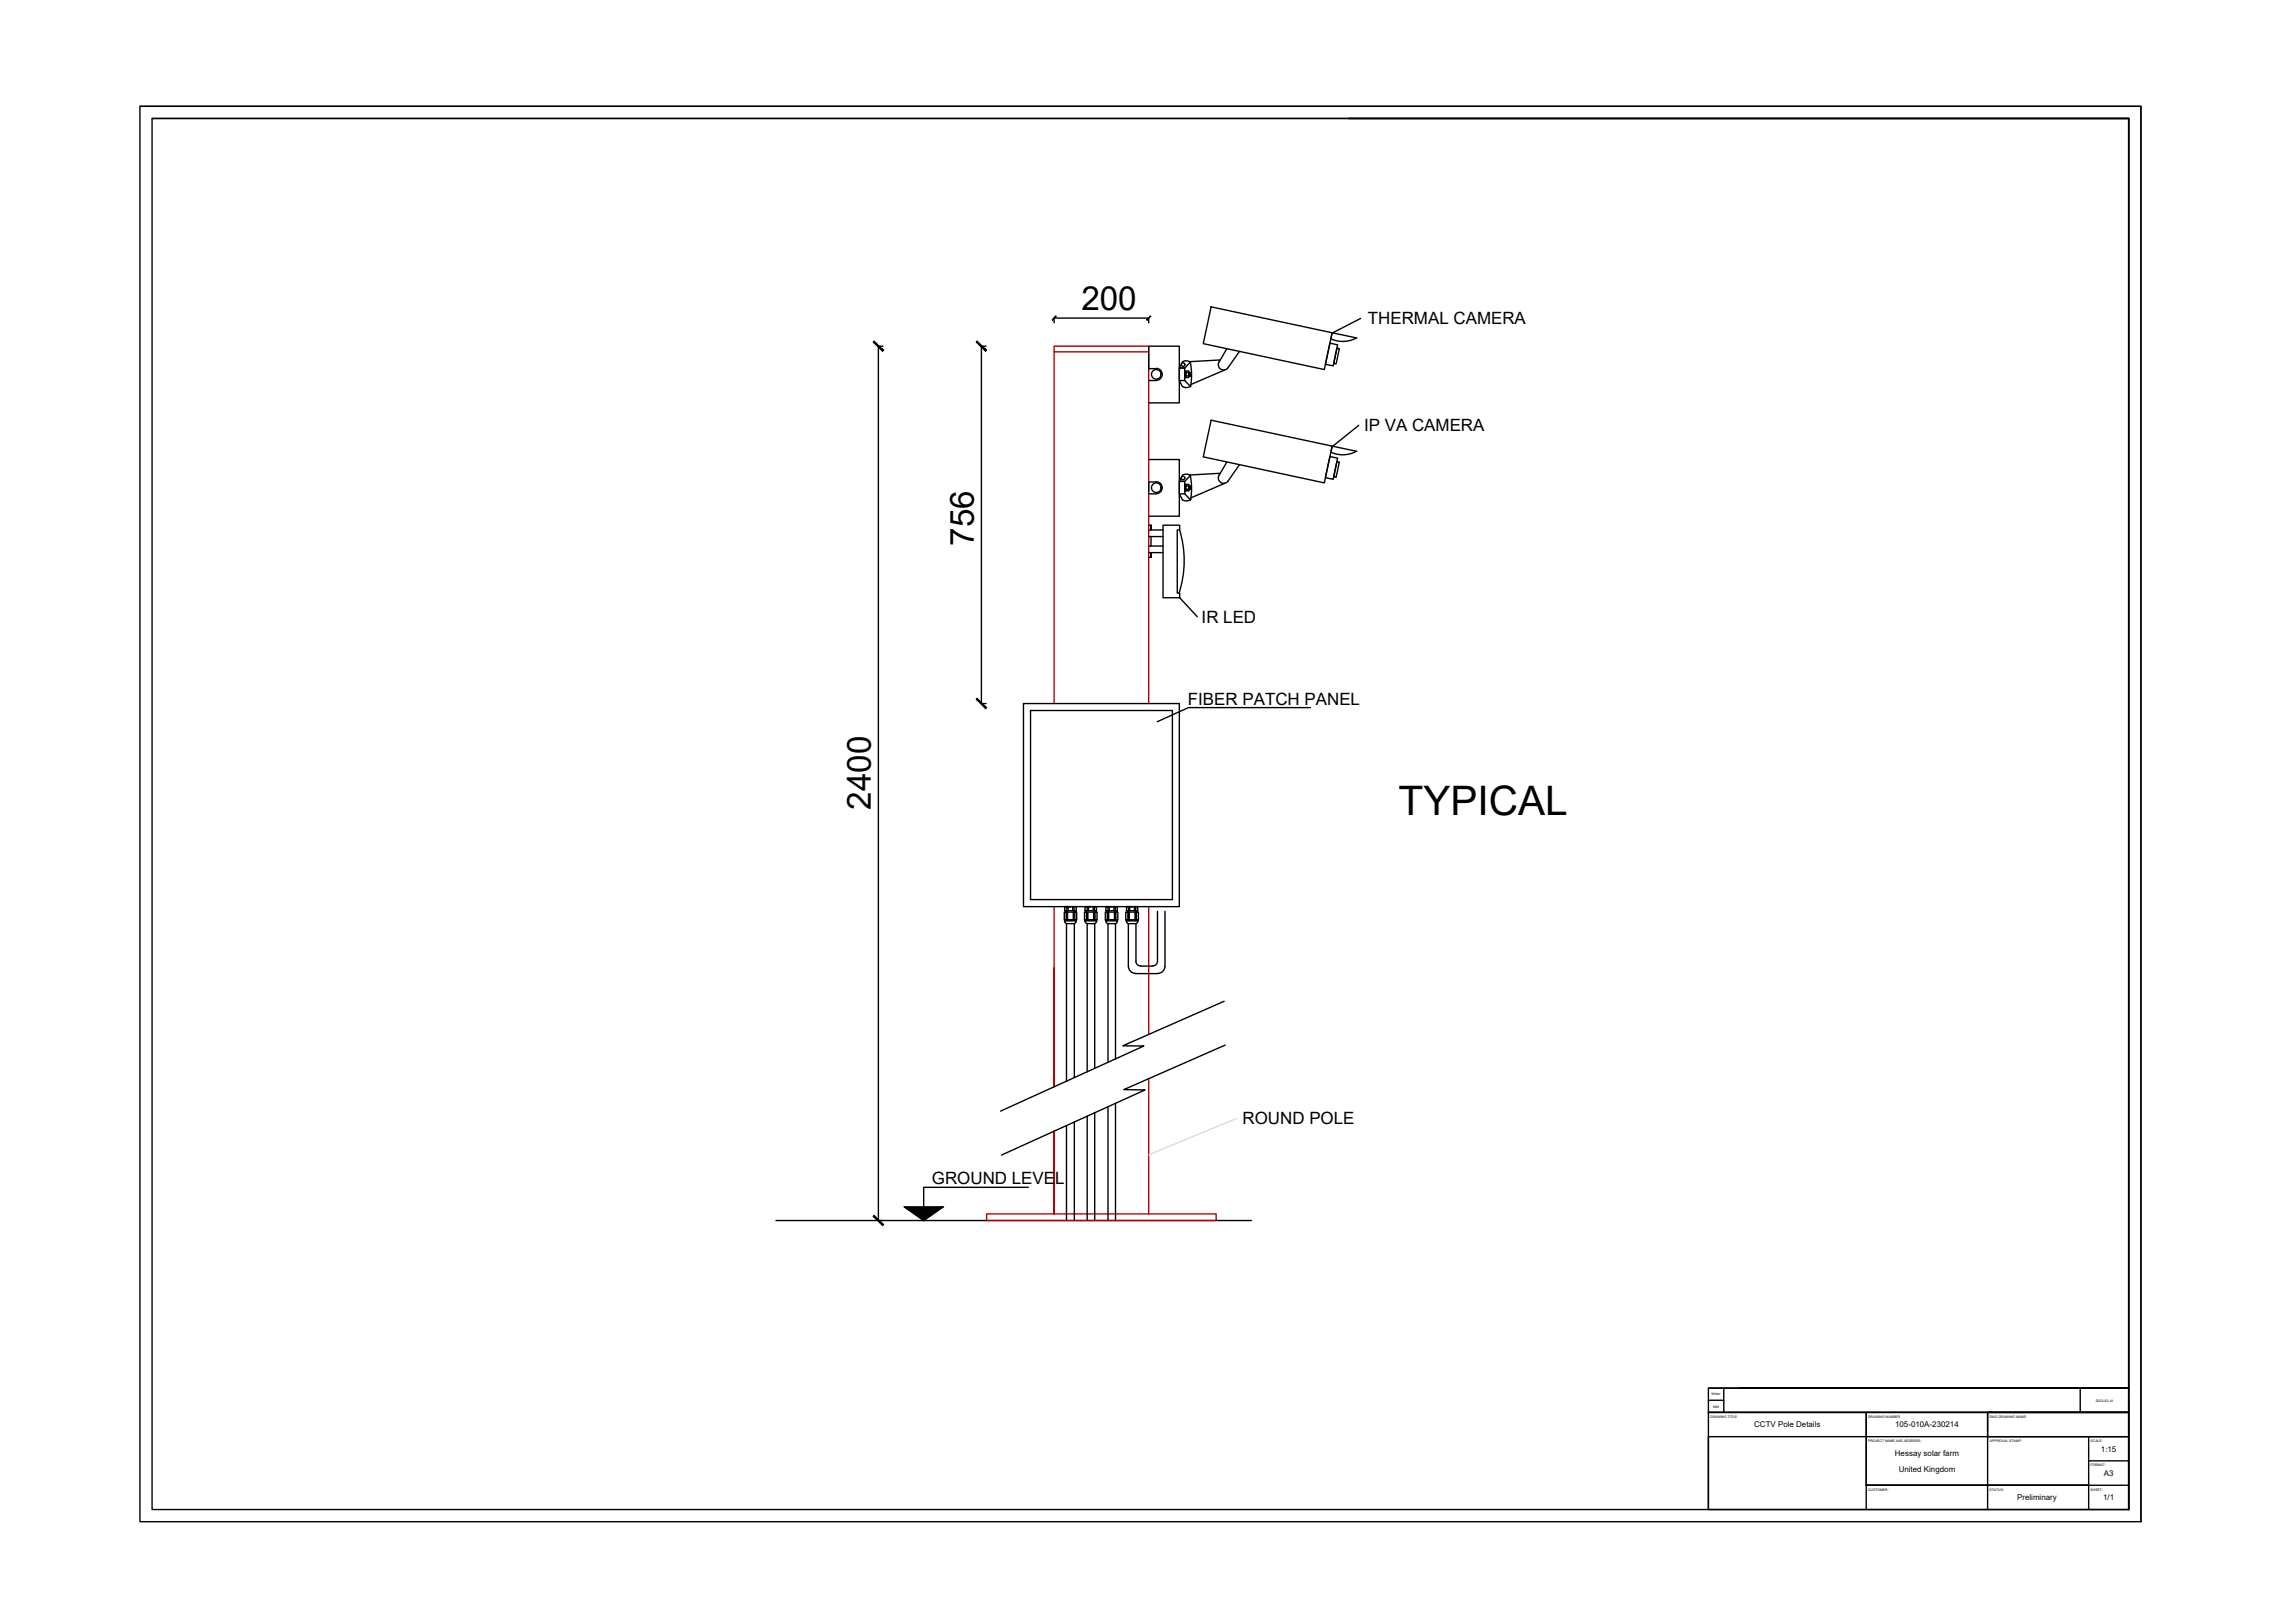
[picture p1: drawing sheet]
<svg xmlns="http://www.w3.org/2000/svg" width="420mm" height="297mm" viewBox="0 0 420 297" stroke-linecap="round" stroke-linejoin="round" font-family="sans-serif">
<defs><g id="words">
<text font-size="7.4" x="256" y="149.2">TYPICAL</text>
<g font-size="6.1">
<text x="198" y="56.8">200</text>
<text x="178.3" y="99.9" transform="rotate(-90 178.3 99.9)">756</text>
<text x="159.4" y="148.2" transform="rotate(-90 159.4 148.2)">2400</text>
</g>
<g font-size="3.1">
<text x="250.4" y="59.4">THERMAL CAMERA</text>
<text x="249.7" y="79">IP VA CAMERA</text>
<text x="220" y="114.1">IR LED</text>
<text x="217.5" y="129.1">FIBER PATCH PANEL</text>
<text x="227.5" y="205.8">ROUND POLE</text>
<text x="170.6" y="216.6">GROUND LEVEL</text>
</g>
<g font-size="1.5">
<text x="321.1" y="261.2">CCTV Pole Details</text>
<text x="346.9" y="261.2">105-010A-230214</text>
<text x="346.9" y="266.4">Hessay solar farm</text>
<text x="347.6" y="269.4">United Kingdom</text>
<text x="384.6" y="265.7">1:15</text>
<text x="369.3" y="274.6">Preliminary</text>
<text x="385" y="274.6">1/1</text>
<text x="385.2" y="270.1">A3</text>
</g>
<g font-size=".6">
<text x="313.3" y="255.4">Writer</text>
<text x="313.7" y="257.6">MM</text>
<text x="383.7" y="256.5">2023-02-14</text>
<text x="313.1" y="259.5">DRAWING TITLE:</text>
<text x="342" y="259.5">DRAWING NUMBER</text>
<text x="342" y="263.9">PROJECT NAME AND ADDRESS:</text>
<text x="364.2" y="259.5">DWG DRAWING NAME:</text>
<text x="364.3" y="263.9">APPROVAL STAMP:</text>
<text x="382.7" y="263.9">SCALE:</text>
<text x="382.7" y="268.4">FORMAT:</text>
<text x="342" y="272.8">CUSTOMER:</text>
<text x="364.2" y="272.8">STATUS:</text>
<text x="382.7" y="272.8">SHEET:</text>
</g>
</g></defs>
<!-- layer: PDF_CAMERA -->
<g fill="none" stroke="#000" stroke-width=".25">
<path d="M215.9 67.4h1v2.2h-1zM215.9 69.6l.6 1.1a1.39 1.39 0 0 0 1.5 0M216.5 66.2a1.24 1.24 0 0 1 1.4 .1M216.5 66.3l-.6 1.1h1l1-1.1 .2 2.5-.1 1.9M216.9 67.9v.6zM216.9 69.6l1.1 1.1M217 68.2h.9M217 68.2l.1 .4M217 68.5v.7zM217 68.8h.1M217.1 68.1v.8M217.1 67.9h.5v.9"/>
<path d="M217.1 68.8h.5M217.1 69.1h.5M217.1 67.9v1.2M217.6 68.8v.3M217.6 68.8l.4-.1-.1-.5v.6M217.6 68.1v.8M217.6 68.8h.1M217.7 68.2l.1 .6M217.8 68.2l.1 .5M223.2 66.2a.98 .98 0 0 0 .3 1.4 .98 .98 0 0 0 1.4-.3M223.4 65.9l-5.7 .3M224.2 67.7l-6.2 2.7"/>
<path d="M224.6 63.8l-1.4 2.4M226.9 64.3l-2.1 3M215.9 88.1h1v2.3h-1zM215.9 90.4l.6 1.1a1.39 1.39 0 0 0 1.5-.1M216.5 87l-.6 1.1h1l1-1.1 .2 2.6-.1 1.9-1.1-1.1M216.5 87a1.24 1.24 0 0 1 1.4 0M216.9 88.6v.7zM217 88.9h.9M217 88.9l.1 .5M217 89.2v.7zM217 89.6h.1M217.1 88.8v.9"/>
<path d="M217.1 88.7l.5-.1v.9M217.1 89.5h.5M217.1 89.8h.5M217.1 88.6v1.2M217.6 89.5v.3M217.6 89.6l.4-.1-.1-.6v.7M217.6 89.5l.1 .1M217.6 88.8v.9M217.7 88.9l.1 .7M217.8 88.9l.1 .6M223.2 87a.98 .98 0 0 0 .3 1.3 .98 .98 0 0 0 1.4-.3M223.4 86.6l-5.7 .3"/>
<path d="M224.2 88.5l-6.2 2.6M224.6 84.6l-1.4 2.4M226.9 85.1l-2.1 2.9"/>
<circle cx="216.6" cy="66.7" r=".33"/>
<circle cx="216.6" cy="87.5" r=".33"/>
</g>
<!-- layer: PDF_STEEL -->
<path d="M221.7 56.2l22.2 4.7-1.4 6.7-22.2-4.7zM221.7 76.9l22.2 4.7-1.4 6.8-22.2-4.8zM243.5 62.8l1.4 .3-.8 3.9-1.5-.3zM243.6 62a5.3 5.3 0 0 0 4.8-.1l-4.5-1-.3 1.1M244.8 63.7l.4 .1-.6 2.8-.4-.1zM243.5 83.6l1.4 .2-.8 3.9-1.5-.3zM244.8 84.5l.4 .1-.6 2.7h-.4zM248.4 82.6a5.2 5.2 0 0 1-4.8 .2M248.4 82.6l-4.5-1-.3 1.2" fill="none" stroke="#000" stroke-width=".25"/>
<!-- layer: PDF_MAST -->
<path d="M193 64.4h17.3M193 128.8v-65.4h17.3v65.4M193 165.9v33v-21.7M210.3 165.9v23.4M210.3 197.4v24.8M193 207v15.2v-15.2M180.6 223.4v-1.2h42.1v1.2" fill="none" stroke="#b80000" stroke-width=".25"/>
<!-- layer: PDF_BASIC -->
<g fill="none" stroke="#000" stroke-width=".25">
<path d="M193 59.1v-.9h17.3v.9M196.7 169v28.2M199 169v27.2M200.4 169v26.5M202.8 169v25.4M204.2 169v24.8M206.6 169v7.9M206.6 176.9a1.28 1.28 0 0 0 1.3 1.2M207.9 178.2h4.1M207.9 175.9a.88 .88 0 0 0 .9 .9h2.2a.92 .92 0 0 0 .9-.9M208 169v6.9M211.9 166.8v9.1"/>
<path d="M213.3 176.9a1.28 1.28 0 0 1-1.3 1.2M213.3 166.8v10.1M224.1 183.2l-18.5 8.2h3.8l-26.2 12M224.3 191.3l-18.6 8.1 3.9 .1-26.2 11.9M196.7 205.3v18.1M199 204.3v19.1M200.4 203.7v19.7M202.8 202.6v20.8M204.2 201.9v21.5M142.1 223.4h87"/>
</g>
<!-- layer: PDF_0 -->
<g fill="#000" stroke="#000" stroke-width=".18">
<path d="M193.3 57.8l-.6 .8zM193.3 57.8l-.6 .8z"/>
<path d="M210.6 57.8l-.6 .8zM210.6 57.8l.1 .1-.7 .7z"/>
<path d="M159.9 62.6l1.7 1.7 .2-.2zM160 62.4l1.8 1.7-1.9-1.5z"/>
<path d="M178.7 62.6l1.7 1.7 .2-.2zM178.9 62.4l1.7 1.7-1.9-1.5z"/>
<path d="M178.9 127.8l-.2 .2 1.9 1.5zM178.7 128l1.9 1.5-.2 .2z"/>
<path d="M160 222.4l-.1 .2 1.9 1.5zM159.9 222.6l1.9 1.5-.2 .2z"/>
<path d="M165.6 220.9h3.5v2.5zM169.1 220.9v2.5l3.5-2.5z"/>
</g>
<!-- layer: PDF_IRLED -->
<path d="M210.3 97h2.6M210.3 98.2h2.6M210.3 99.9h2.6M210.3 96.1h.4M210.7 97v-.9v.9M210.7 98.2v1.7M212.9 96.1h3.1v.9h-.5v11.5h.5v.9h-3.1zM215.9 97a19.2 19.2 0 0 1 0 11.5M210.3 101.1h2.6M210.3 102h.4M210.7 101.1v.9v-.9" fill="none" stroke="#000" stroke-width=".25"/>
<!-- layer: PDF_MAST -->
<path d="M161.7 63.4h-.9v160h.9M180.5 63.4h-.8v65.4h.8M210.3 63.5v4.2M210.3 88.4v1.6" fill="none" stroke="#000" stroke-width=".25"/>
<!-- layer: PDF_TXT1 -->
<path d="M249.1 58.3l-5 2.6M248.8 77.8l-4.7 3.8M216 109.4l3.2 3.5" fill="none" stroke="#000" stroke-width=".25"/>
<!-- layer: PDF_BOX -->
<path d="M187.4 128.8h28.5v37.1h-28.5zM188.7 130h25.9v34.6h-25.9zM239.9 129.5h-22.3l-5.7 2.6" fill="none" stroke="#000" stroke-width=".25"/>
<!-- layer: PDF_JUNCTION BOX -->
<g fill="none" stroke="#000" stroke-width=".25">
<path d="M210.3 63.4h5.6v10.3h-5.6M210.3 67.5h1.4M210.3 69.6h1.4M211.7 67.4a1.09 1.09 0 0 1 1.1 1.1 1.09 1.09 0 0 1-1.1 1.1M210.3 84.1h5.6v10.4h-5.6M210.3 88.2h1.4M210.3 90.4h1.4M211.7 88.2a1.09 1.09 0 0 1 1.1 1.1 1.09 1.09 0 0 1-1.1 1"/>
<circle cx="211.7" cy="68.5" r=".88"/>
<circle cx="211.7" cy="89.3" r=".88"/>
</g>
<!-- layer: PDF_0 -->
<g fill="none" stroke="#000" stroke-width=".25">
<path d="M194.8 166.9h2.3v1.5h-2.3zM194.9 168.5a.41 .41 0 0 0 .4 .5h1.3l.3-.2 .1-.2M194.9 168.4v.1l2.1 .1M194.9 165.9v.8M195.2 166.9h.2v1.4h-.2zM195.2 168.3h-.4M195.2 169v28.9M195.3 165.9v.8M195.4 168.3h1.1M195.5 165.9v.8h-.1M196 165.9h-1.1h2.1v.8h-2.1h.3v.2M196.4 165.9v.8"/>
<path d="M196.6 165.9v.8M196.8 166.7v1.6h-.3v-1.4M196.8 168.3h.3M197 168.4v.1M198.6 166.9h2.2v1.5h-2.2zM198.7 168.5a.44 .44 0 0 0 .4 .5h1.2M198.7 168.4v.1h2a.41 .41 0 0 1-.4 .5M198.7 165.9v.8M198.9 166.9h.3v1.4h-.3zM198.9 168.3h-.3M199 165.9v.8M199.2 168.3h1"/>
<path d="M199.3 165.9v.8h-.1M199.7 165.9h-1h2v.8h-2h.2v.2M200.1 165.9v.8M200.4 165.9v.8M200.5 166.7v1.6h-.3v-1.4M200.5 168.3h.3M200.7 168.4v.1M202.4 166.9h2.2v1.5h-2.2zM202.5 168.4v.1h2a.41 .41 0 0 1-.4 .5h-1.2a.44 .44 0 0 1-.4-.5M202.5 165.9v.8M202.7 166.9h.3v1.4h-.3zM202.7 168.3h-.3"/>
<path d="M202.8 165.9v.8M203 168.3h1M203.1 165.9v.8h-.1M203.5 165.9h-1h2v.8h-2h.2v.2M203.9 165.9v.8M204.2 165.9v.8M204.3 166.7v1.6h-.3v-1.4M204.3 168.3h.3M204.5 168.4v.1M206.1 166.9h2.3v1.5h-2.3zM206.2 168.4v.1h2.1a.41 .41 0 0 1-.4 .5h-1.3a.41 .41 0 0 1-.4-.5M206.2 165.9v.8"/>
<path d="M206.5 166.9h.2v1.4h-.2zM206.5 168.3h-.4M206.6 165.9v.8M206.7 168.3h1.1M206.8 165.9l-.1 .8M207.3 165.9h-1.1h2.1v.8h-2.1h.3v.2M207.7 165.9v.8M207.8 166.9v1.4h.3v-1.4M207.9 165.9v.8M208 166.7v.2M208.1 168.3h.3M208.3 168.4v.1"/>
<path d="M188.3 217.3h-19.2v6.1M195.2 206v17.4M165.6 220.9h7l-3.5 2.5z"/>
</g>
<!-- layer: PDF_TXT1 -->
<path d="M226.4 204.7l-16.1 6.7" fill="none" stroke="#dbdbdb" stroke-width=".25"/>
<!-- layer: PDF_BASIC -->
<path d="M180.6 223.4h42.1" fill="none" stroke="#b80000" stroke-width=".25"/>
<!-- layer: PDF2_0 -->
<path d="M246.9 21.7h142.8v254.6" fill="none" stroke="#000" stroke-width=".25"/>
<!-- layer: PDF2_RENEWCO-X300-Text Block -->
<path d="M25.6 19.5h366.4v259M27.8 21.7h361.9v254.6M389.7 258.5h-25.8v4.4M312.8 262.9v13.4M341.7 271.8h40.7" fill="none" stroke="#000" stroke-width=".25"/>
<!-- layer: PDF2_X300-Text Block -->
<path d="M312.8 254h76.9M312.8 258.5h76.9" fill="none" stroke="#000" stroke-width=".25"/>
<!-- layer: PDF3_0 -->
<path d="M246.9 21.7h142.8v254.6" fill="none" stroke="#000" stroke-width=".25"/>
<!-- layer: 0 -->
<path d="M312.8 256.3h2.8M315.6 254v4.5M341.7 258.5v17.8M389.7 258.5h-76.9v4.4M341.7 271.8h40.7M363.9 262.9v13.4" fill="none" stroke="#000" stroke-width=".25"/>
<!-- layer: PDF3_RENEWCO-X300-Text Block -->
<path d="M25.6 19.5h366.4v259h-366.4zM27.8 21.7h361.9v254.6h-361.9zM363.9 258.5h25.8v4.4h-25.8zM312.8 262.9h76.9v13.4h-76.9zM341.7 271.8h48M382.4 267.4h7.3M382.4 262.9v13.4" fill="none" stroke="#000" stroke-width=".25"/>
<!-- layer: PDF3_X300-Text Block -->
<path d="M318.6 254h71.1h-76.9v4.5h76.9v-2.2M380.8 254v4.5" fill="none" stroke="#000" stroke-width=".25"/>
<use href="#words"/>
</svg>
